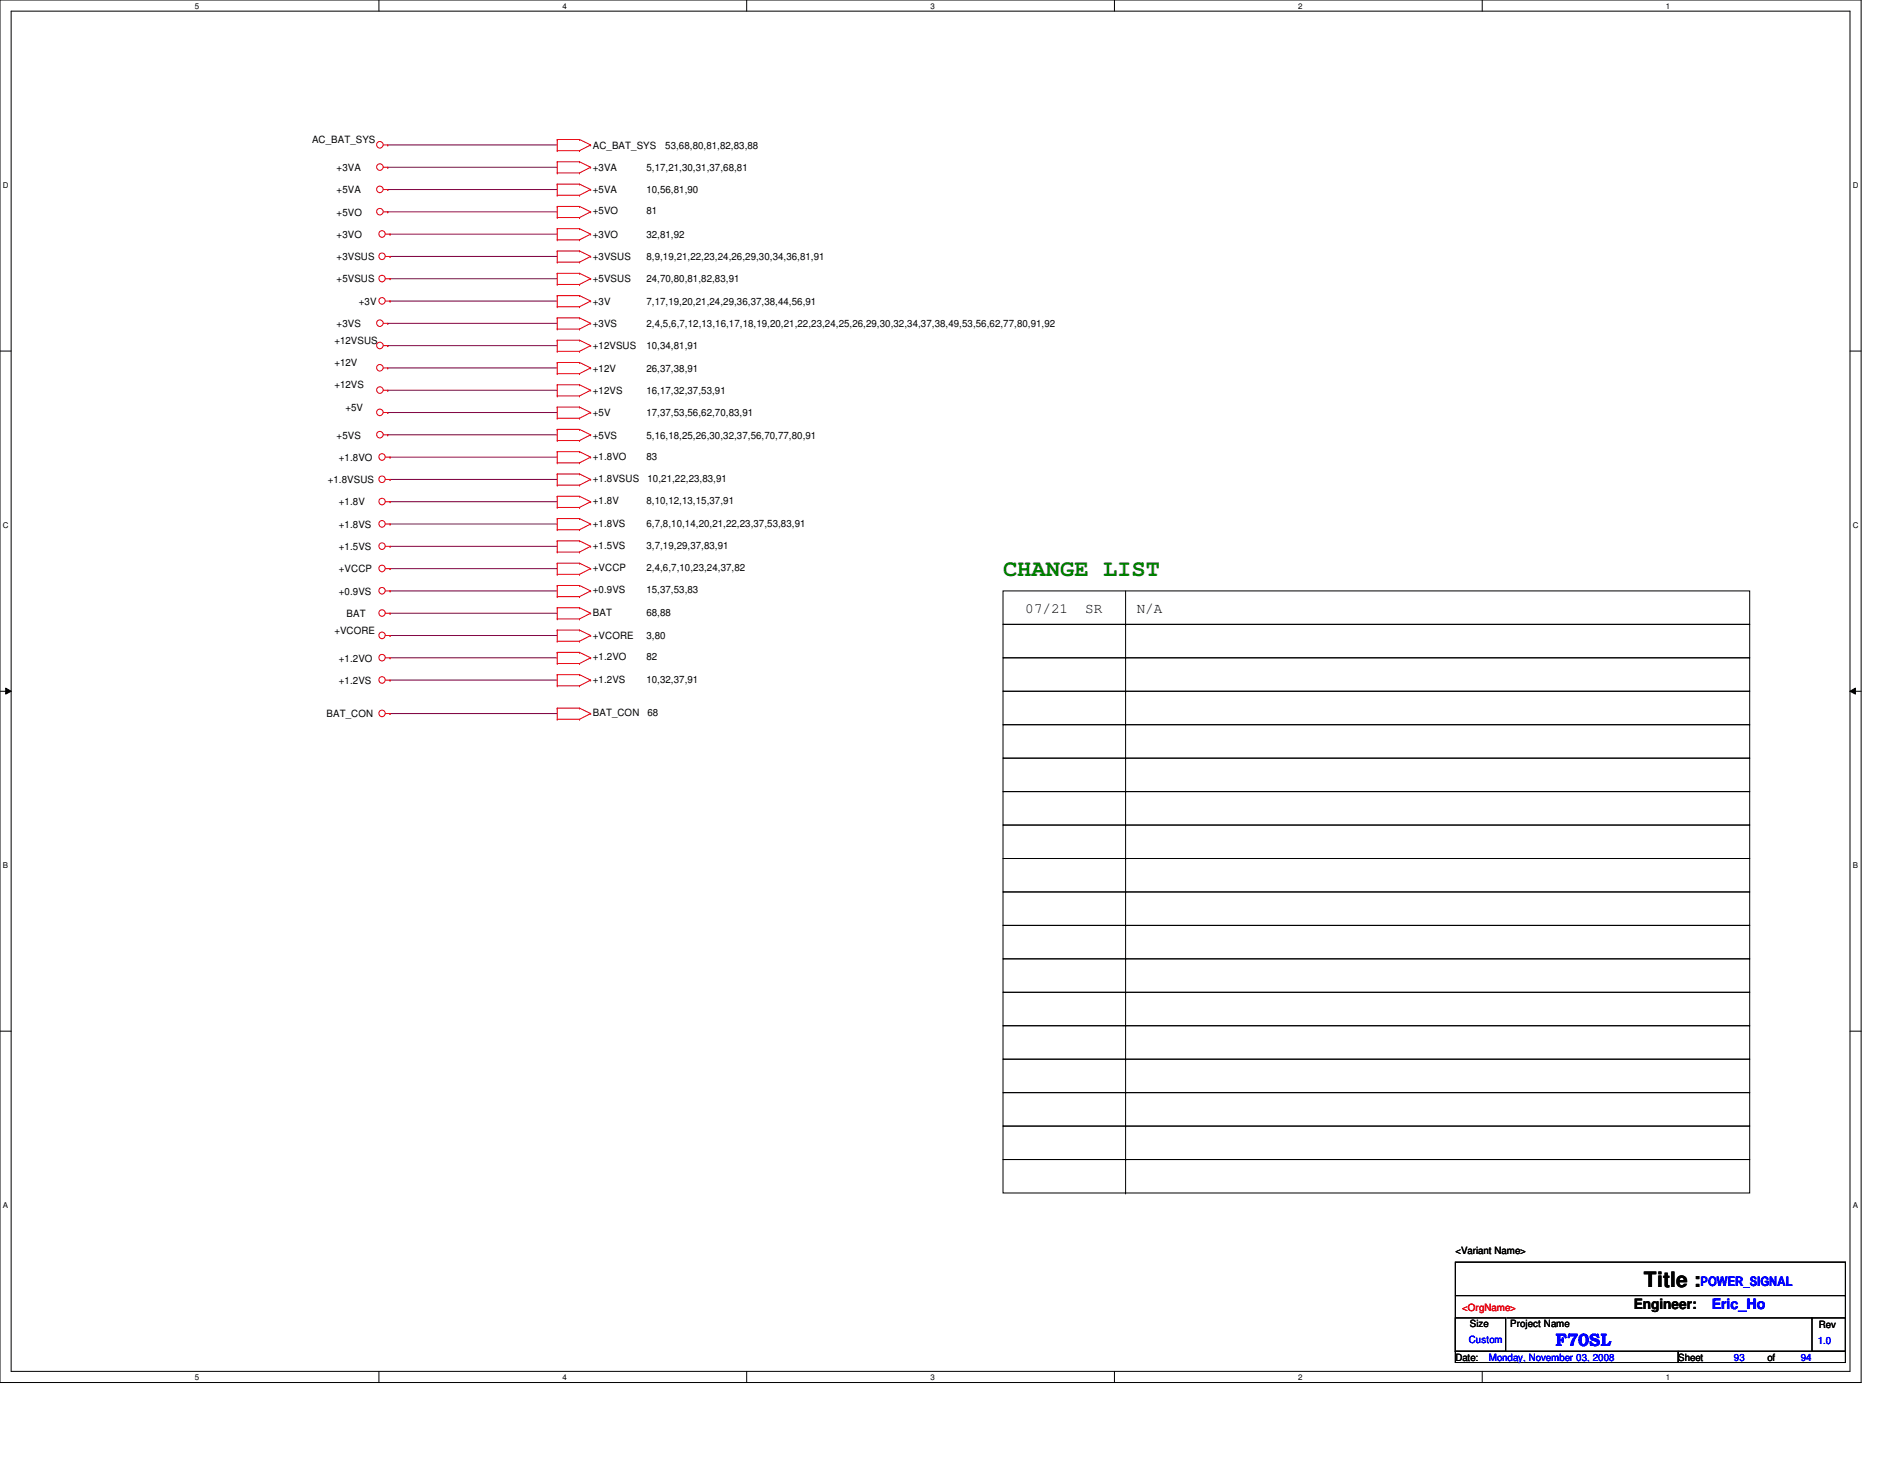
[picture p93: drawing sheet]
<svg xmlns="http://www.w3.org/2000/svg" width="279mm" height="216mm" viewBox="0 0 279 216" stroke-linecap="round" stroke-linejoin="round" font-family="sans-serif">
<defs><g id="words">
<text font-size="3.4" fill="#008000" x="148.6" y="85.3">CHANGE LIST</text>
<text font-size="3.1" x="243.5" y="190.6">Title :</text>
<text font-size="2.6" fill="#00f" x="230.5" y="199.3">F70SL</text>
<g font-size="2.1">
<text x="151.9" y="90.8">07/21</text>
<text x="160.8" y="90.8">SR</text>
<text x="168.4" y="90.8">N/A</text>
<text x="242" y="193.8">Engineer:</text>
</g>
<text font-size="2.1" fill="#00f" x="253.6" y="193.8">Eric_Ho</text>
<text font-size="1.9" fill="#00f" x="251.9" y="190.4">POWER_SIGNAL</text>
<g font-size="1.5">
<text x="46.2" y="21.2">AC_BAT_SYS</text>
<text x="87.8" y="22">AC_BAT_SYS</text>
<text x="98.6" y="22">53,68,80,81,82,83,88</text>
<text x="49.9" y="25.3">+3VA</text>
<text x="49.9" y="28.6">+5VA</text>
<text x="87.8" y="25.3">+3VA</text>
<text x="87.8" y="28.6">+5VA</text>
<text x="95.8" y="25.3">5,17,21,30,31,37,68,81</text>
<text x="95.8" y="28.6">10,56,81,90</text>
<text x="49.9" y="31.9">+5VO</text>
<text x="49.9" y="35.2">+3VO</text>
<text x="87.8" y="31.7">+5VO</text>
<text x="87.8" y="35.2">+3VO</text>
<text x="95.8" y="31.7">81</text>
<text x="95.8" y="35.2">32,81,92</text>
<text x="49.9" y="38.5">+3VSUS</text>
<text x="49.9" y="41.8">+5VSUS</text>
<text x="87.8" y="38.5">+3VSUS</text>
<text x="87.8" y="41.8">+5VSUS</text>
<text x="95.8" y="38.5">8,9,19,21,22,23,24,26,29,30,34,36,81,91</text>
<text x="95.8" y="41.8">24,70,80,81,82,83,91</text>
<text x="53.2" y="45.1">+3V</text>
<text x="87.8" y="45.1">+3V</text>
<text x="95.8" y="45.1">7,17,19,20,21,24,29,36,37,38,44,56,91</text>
<text x="49.5" y="50.9">+12VSUS</text>
<text x="49.9" y="48.4">+3VS</text>
<text x="87.8" y="48.4">+3VS</text>
<text x="87.8" y="51.7">+12VSUS</text>
<text x="95.8" y="48.4">2,4,5,6,7,12,13,16,17,18,19,20,21,22,23,24,25,26,29,30,32,34,37,38,49,53,56,62,77,80,91,92</text>
<text x="95.8" y="51.7">10,34,81,91</text>
<text x="49.5" y="54.2">+12V</text>
<text x="49.5" y="57.5">+12VS</text>
<text x="87.8" y="58.3">+12VS</text>
<text x="87.8" y="55">+12V</text>
<text x="95.8" y="55">26,37,38,91</text>
<text x="95.8" y="58.3">16,17,32,37,53,91</text>
<text x="49.9" y="64.9">+5VS</text>
<text x="51.2" y="60.8">+5V</text>
<text x="87.8" y="61.6">+5V</text>
<text x="87.8" y="64.9">+5VS</text>
<text x="95.8" y="61.6">17,37,53,56,62,70,83,91</text>
<text x="95.8" y="64.9">5,16,18,25,26,30,32,37,56,70,77,80,91</text>
<text x="48.6" y="71.5">+1.8VSUS</text>
<text x="50.2" y="68.2">+1.8VO</text>
<text x="87.8" y="68.1">+1.8VO</text>
<text x="87.8" y="71.4">+1.8VSUS</text>
<text x="95.8" y="68.1">83</text>
<text x="95.9" y="71.4">10,21,22,23,83,91</text>
<text x="50.2" y="74.8">+1.8V</text>
<text x="87.8" y="74.7">+1.8V</text>
<text x="87.8" y="78">+1.8VS</text>
<text x="95.8" y="74.7">8,10,12,13,15,37,91</text>
<text x="95.8" y="78">6,7,8,10,14,20,21,22,23,37,53,83,91</text>
<text x="50.2" y="78.1">+1.8VS</text>
<text x="50.2" y="81.4">+1.5VS</text>
<text x="87.8" y="81.3">+1.5VS</text>
<text x="95.8" y="81.3">3,7,19,29,37,83,91</text>
<text x="50.2" y="88.1">+0.9VS</text>
<text x="50.2" y="84.8">+VCCP</text>
<text x="87.8" y="87.9">+0.9VS</text>
<text x="87.8" y="84.6">+VCCP</text>
<text x="95.8" y="87.9">15,37,53,83</text>
<text x="95.8" y="84.6">2,4,6,7,10,23,24,37,82</text>
<text x="49.5" y="93.8">+VCORE</text>
<text x="51.4" y="91.4">BAT</text>
<text x="87.8" y="94.7">+VCORE</text>
<text x="87.8" y="91.2">BAT</text>
<text x="95.8" y="91.2">68,88</text>
<text x="95.8" y="94.7">3,80</text>
<text x="50.2" y="101.3">+1.2VS</text>
<text x="50.2" y="98">+1.2VO</text>
<text x="87.8" y="101.1">+1.2VS</text>
<text x="87.8" y="97.8">+1.2VO</text>
<text x="95.8" y="101.1">10,32,37,91</text>
<text x="95.8" y="97.8">82</text>
<text x="48.4" y="106.2">BAT_CON</text>
<text x="87.8" y="106">BAT_CON</text>
<text x="95.9" y="106">68</text>
<text x="215.6" y="185.8">&lt;Variant Name&gt;</text>
<text x="217.8" y="196.5">Size</text>
<text x="223.7" y="196.5">Project Name</text>
<text x="269.5" y="196.7">Rev</text>
<text x="215.6" y="201.5">Date:</text>
<text x="248.6" y="201.5">Sheet</text>
<text x="261.8" y="201.5">of</text>
</g>
<text font-size="1.5" fill="#f00" x="216.6" y="194.2">&lt;OrgName&gt;</text>
<g font-size="1.5" fill="#00f">
<text x="217.6" y="198.8">Custom</text>
<text x="220.6" y="201.5">Monday, November 03, 2008</text>
<text x="256.9" y="201.5">93</text>
<text x="266.8" y="201.5">94</text>
<text x="269.3" y="199">1.0</text>
</g>
<g font-size="1.2">
<text x="28.9" y="1.3">5</text>
<text x="83.4" y="1.3">4</text>
<text x="137.8" y="1.3">3</text>
<text x="192.3" y="1.3">2</text>
<text x="246.8" y="1.3">1</text>
<text x=".4" y="27.9">D</text>
<text x="274.5" y="27.9">D</text>
<text x=".4" y="78.2">C</text>
<text x="274.5" y="78.2">C</text>
<text x=".4" y="128.6">B</text>
<text x="274.5" y="128.6">B</text>
<text x=".4" y="178.9">A</text>
<text x="274.5" y="178.9">A</text>
<text x="28.9" y="204.3">5</text>
<text x="83.4" y="204.3">4</text>
<text x="137.8" y="204.3">3</text>
<text x="192.3" y="204.3">2</text>
<text x="246.8" y="204.3">1</text>
</g>
</g></defs>
<path d="M0 0h275.7v204.7h-275.7zM1.7 1.7h272.4v201.4h-272.4z" fill="none" stroke="#000" stroke-width=".15"/>
<g fill="#fff">
<path d="M28.9 .2h.6v1.3h-.6z"/>
<path d="M28.9 203.3h.6v1.3h-.6z"/>
</g>
<path d="M56.1 0v1.7M56.1 203.1v1.6" fill="none" stroke="#000" stroke-width=".15"/>
<g fill="#fff">
<path d="M83.4 .2h.5v1.3h-.5z"/>
<path d="M83.4 203.3h.5v1.3h-.5z"/>
</g>
<path d="M110.6 0v1.7M110.6 203.1v1.6" fill="none" stroke="#000" stroke-width=".15"/>
<g fill="#fff">
<path d="M137.8 .2h.6v1.3h-.6z"/>
<path d="M137.8 203.3h.6v1.3h-.6z"/>
</g>
<path d="M165.1 0v1.7M165.1 203.1v1.6" fill="none" stroke="#000" stroke-width=".15"/>
<g fill="#fff">
<path d="M192.3 .2h.6v1.3h-.6z"/>
<path d="M192.3 203.3h.6v1.3h-.6z"/>
</g>
<path d="M219.6 0v1.7M219.6 203.1v1.6" fill="none" stroke="#000" stroke-width=".15"/>
<g fill="#fff">
<path d="M246.8 .2h.6v1.3h-.6z"/>
<path d="M246.8 203.3h.6v1.3h-.6z"/>
<path d="M.4 26.8h.8v1.3h-.8z"/>
<path d="M274.5 26.8h.8v1.3h-.8z"/>
<path d="M.4 77.1h.8v1.3h-.8z"/>
<path d="M274.5 77.1h.8v1.3h-.8z"/>
</g>
<path d="M0 52h1.7M274.1 52h1.6" fill="none" stroke="#000" stroke-width=".15"/>
<g fill="#fff">
<path d="M.4 127.5h.7v1.3h-.7z"/>
<path d="M274.5 127.5h.7v1.3h-.7z"/>
</g>
<path d="M0 102.4h1.7M.8 101.9l.9 .5-.9 .4zM274.1 102.4l.8-.5v.9zM274.1 102.4h1.6" fill="none" stroke="#000" stroke-width=".15"/>
<path d="M.8 101.9l.9 .5-.9 .4zM274.1 102.4l.8-.5v.9z" fill="#000"/>
<g fill="#fff">
<path d="M.4 177.8h.7v1.4h-.7z"/>
<path d="M274.5 177.8h.7v1.4h-.7z"/>
</g>
<g fill="none" stroke="#000" stroke-width=".15">
<path d="M148.6 87.5h110.6v5h-110.6zM148.6 92.5h110.6v4.9h-110.6zM148.6 97.4h110.6v5h-110.6zM166.8 92.5h.1M166.8 97.4h.1M166.8 87.5v89.2M148.6 102.4h110.6v4.9h-110.6zM148.6 107.3h110.6v5h-110.6zM148.6 112.3h110.6v4.9h-110.6zM148.6 117.2h110.6v5h-110.6zM166.8 102.4h.1M166.8 107.3h.1"/>
<path d="M166.8 112.3h.1M166.8 117.2h.1M148.6 122.2h110.6v4.9h-110.6zM148.6 127.1h110.6v5h-110.6zM148.6 132.1h110.6v4.9h-110.6zM148.6 137h110.6v5h-110.6zM166.8 122.2h.1M166.8 127.1h.1M166.8 132.1h.1M166.8 137h.1M0 152.7h1.7M148.6 142h110.6v4.9h-110.6z"/>
<path d="M148.6 146.9h110.6v5h-110.6zM148.6 151.9h110.6v4.9h-110.6zM148.6 156.8h110.6v5h-110.6zM166.8 142h.1M166.8 146.9h.1M166.8 151.9h.1M166.8 156.8h.1M274.1 152.7h1.6M148.6 161.8h110.6v5h-110.6zM148.6 166.8h110.6v4.9h-110.6zM148.6 171.7h110.6v5h-110.6zM166.8 161.8h.1"/>
<path d="M166.8 166.8h.1M166.8 171.7h.1M166.8 176.7h.1M215.6 186.9h57.8v13.2h-57.8zM215.6 195.2h7.5v4.9h-7.5zM215.6 191.9h57.8M223.2 195.2h45.2M268.4 195.2h5v4.9h-5zM268.4 195.2h.1M273.4 191.9h.1M215.6 200.1h33v1.7h-33zM248.6 200.1h24.8v1.7h-24.8z"/>
</g>
<g fill="none" stroke="#800040" stroke-width=".15">
<path d="M57.4 21.5h.1M57.4 24.8h.1M57.4 31.4h.1M57.4 28.1h.1M57.4 21.5h25.1M57.4 24.8h25.1M57.4 31.4h25.1M57.4 28.1h25.1M57.8 34.7h.1M57.8 38h.1M57.8 34.7h24.7M57.8 38h24.7"/>
<path d="M57.4 47.9h.1M57.4 54.5h.1M57.4 57.8h.1M57.4 51.2h.1M57.4 47.9h25.1M57.4 54.5h25.1M57.4 57.8h25.1M57.4 51.2h25.1M57.8 41.3h.1M57.8 44.6h.1M57.8 41.3h24.7M57.8 44.6h24.7"/>
<path d="M57.4 61.1h.1M57.4 64.4h.1M57.4 61.1h25.1M57.4 64.4h25.1M57.8 67.7h.1M57.8 71h.1M57.8 77.6h.1M57.8 74.3h.1M57.8 67.7h24.7M57.8 71h24.7M57.8 77.6h24.7M57.8 74.3h24.7"/>
<path d="M57.8 94.1h.1M57.8 97.4h.1M57.8 87.5h.1M57.8 90.8h.1M57.8 84.2h.1M57.8 80.9h.1M57.8 94.1h24.7M57.8 97.4h24.7M57.8 87.5h24.7M57.8 90.8h24.7M57.8 84.2h24.7M57.8 80.9h24.7"/>
<path d="M57.8 105.7h.1M57.8 100.7h.1M57.8 105.7h24.7M57.8 100.7h24.7"/>
</g>
<g fill="none" stroke="#f00" stroke-width=".15">
<path d="M56.8 31.4h.6M56.8 21.5h.6M56.8 24.8h.6M56.8 28.1h.6M57.1 34.7h.7M57.1 38h.7M57.4 31.4h.1M57.4 21.5h.1M57.4 24.8h.1M57.4 28.1h.1M57.8 34.7h.1M57.8 38h.1"/>
<path d="M82.5 24h.1M82.5 25.6h.1M82.5 20.7h.1M82.5 22.3h.1M82.5 30.6h.1M82.5 32.2h.1M82.5 33.9h.1M82.5 35.5h.1M82.5 37.2h.1M82.5 38.8h.1M82.5 27.3h.1M82.5 28.9h.1"/>
<path d="M82.5 24h3.4M82.5 20.7v1.6M82.5 24v1.6M82.5 27.3v1.6M82.5 30.6v1.6M82.5 33.9v1.6M82.5 37.2v1.6M82.5 25.6h3.4M82.5 20.7h3.4M82.5 22.3h3.4M82.5 30.6h3.4M82.5 32.2h3.4"/>
<path d="M82.5 33.9h3.4M82.5 35.5h3.4M82.5 37.2h3.4M82.5 38.8h3.4M82.5 27.3h3.4M82.5 28.9h3.4M85.9 24h.1M85.9 25.6h.1M85.9 20.7h.1M85.9 22.3h.1M85.9 30.6h.1M85.9 32.2h.1"/>
<path d="M85.9 33.9h.1M85.9 35.5h.1M85.9 37.2h.1M85.9 38.8h.1M85.9 27.3h.1M85.9 28.9h.1M85.9 24l1.6 .8M85.9 20.7l1.6 .8M85.9 30.6l1.6 .8M85.9 33.9l1.6 .8M85.9 37.2l1.6 .8M85.9 27.3l1.6 .8"/>
<path d="M87.5 24.8h.1M87.5 21.5h.1M87.5 31.4h.1M87.5 34.7h.1M87.5 38h.1M87.5 28.1h.1M87.5 24.8l-1.6 .8M87.5 21.5l-1.6 .8M87.5 31.4l-1.6 .8M87.5 34.7l-1.6 .8M87.5 38l-1.6 .8M87.5 28.1l-1.6 .8"/>
<path d="M56.8 47.9h.6M56.8 54.5h.6M56.8 57.8h.6M56.8 51.2h.6M57.1 41.3h.7M57.1 44.6h.7M57.4 47.9h.1M57.4 54.5h.1M57.4 57.8h.1M57.4 51.2h.1M57.8 41.3h.1M57.8 44.6h.1"/>
<path d="M82.5 57h.1M82.5 58.6h.1M82.5 47.1h.1M82.5 48.7h.1M82.5 53.7h.1M82.5 55.3h.1M82.5 50.4h.1M82.5 52h.1M82.5 40.5h.1M82.5 42.1h.1M82.5 43.8h.1M82.5 45.4h.1"/>
<path d="M82.5 40.5v1.6M82.5 43.8v1.6M82.5 47.1v1.6M82.5 50.4v1.6M82.5 53.7v1.6M82.5 57v1.6M82.5 57h3.4M82.5 58.6h3.4M82.5 47.1h3.4M82.5 48.7h3.4M82.5 53.7h3.4M82.5 55.3h3.4"/>
<path d="M82.5 50.4h3.4M82.5 52h3.4M82.5 40.5h3.4M82.5 42.1h3.4M82.5 43.8h3.4M82.5 45.4h3.4M85.9 57h.1M85.9 58.6h.1M85.9 47.1h.1M85.9 48.7h.1M85.9 53.7h.1M85.9 55.3h.1"/>
<path d="M85.9 50.4h.1M85.9 52h.1M85.9 40.5h.1M85.9 42.1h.1M85.9 43.8h.1M85.9 45.4h.1M85.9 57l1.6 .8M85.9 47.1l1.6 .8M85.9 53.7l1.6 .8M85.9 50.4l1.6 .8M85.9 40.5l1.6 .8M85.9 43.8l1.6 .8"/>
<path d="M87.5 57.8h.1M87.5 47.9h.1M87.5 54.5h.1M87.5 51.2h.1M87.5 41.3h.1M87.5 44.6h.1M87.5 57.8l-1.6 .8M87.5 47.9l-1.6 .8M87.5 54.5l-1.6 .8M87.5 51.2l-1.6 .8M87.5 41.3l-1.6 .8M87.5 44.6l-1.6 .8"/>
<path d="M56.8 61.1h.6M56.8 64.4h.6M57.1 67.7h.7M57.1 71h.7M57.1 74.3h.7M57.1 77.6h.7M57.4 61.1h.1M57.4 64.4h.1M57.8 67.7h.1M57.8 71h.1M57.8 74.3h.1M57.8 77.6h.1"/>
<path d="M82.5 60.3h.1M82.5 61.9h.1M82.5 63.6h.1M82.5 65.2h.1M82.5 66.9h.1M82.5 68.5h.1M82.5 70.2h.1M82.5 71.8h.1M82.5 73.5h.1M82.5 75.1h.1M82.5 76.8h.1M82.5 78.4h.1"/>
<path d="M82.5 60.3v1.6M82.5 63.6v1.6M82.5 66.9v1.6M82.5 70.2v1.6M82.5 73.5v1.6M82.5 76.8v1.6M82.5 60.3h3.4M82.5 61.9h3.4M82.5 63.6h3.4M82.5 65.2h3.4M82.5 66.9h3.4M82.5 68.5h3.4"/>
<path d="M82.5 70.2h3.4M82.5 71.8h3.4M82.5 73.5h3.4M82.5 75.1h3.4M82.5 76.8h3.4M82.5 78.4h3.4M85.9 60.3h.1M85.9 61.9h.1M85.9 63.6h.1M85.9 65.2h.1M85.9 66.9h.1M85.9 68.5h.1"/>
<path d="M85.9 70.2h.1M85.9 71.8h.1M85.9 73.5h.1M85.9 75.1h.1M85.9 76.8h.1M85.9 78.4h.1M85.9 60.3l1.6 .8M85.9 63.6l1.6 .8M85.9 66.9l1.6 .8M85.9 70.2l1.6 .8M85.9 73.5l1.6 .8M85.9 76.8l1.6 .8"/>
<path d="M87.5 61.1h.1M87.5 64.4h.1M87.5 67.7h.1M87.5 71h.1M87.5 74.3h.1M87.5 77.6h.1M87.5 61.1l-1.6 .8M87.5 64.4l-1.6 .8M87.5 67.7l-1.6 .8M87.5 71l-1.6 .8M87.5 74.3l-1.6 .8M87.5 77.6l-1.6 .8"/>
<path d="M57.1 94.1h.7M57.1 97.4h.7M57.1 90.8h.7M57.1 87.5h.7M57.1 84.2h.7M57.1 80.9h.7M57.8 94.1h.1M57.8 97.4h.1M57.8 90.8h.1M57.8 87.5h.1M57.8 84.2h.1M57.8 80.9h.1"/>
<path d="M82.5 93.3h.1M82.5 95h.1M82.5 99.9h.1M82.5 96.6h.1M82.5 98.3h.1M82.5 86.7h.1M82.5 88.3h.1M82.5 90h.1M82.5 91.7h.1M82.5 83.4h.1M82.5 85h.1M82.5 80.1h.1"/>
<path d="M82.5 81.7h.1M82.5 80.1v1.6M82.5 83.4v1.6M82.5 86.7v1.6M82.5 90v1.7M82.5 93.3v1.7M82.5 96.6v1.7M82.5 99.9v1.7M82.5 93.3h3.4M82.5 95h3.4M82.5 99.9h3.4M82.5 96.6h3.4"/>
<path d="M82.5 98.3h3.4M82.5 86.7h3.4M82.5 88.3h3.4M82.5 90h3.4M82.5 91.7h3.4M82.5 83.4h3.4M82.5 85h3.4M82.5 80.1h3.4M82.5 81.7h3.4M85.9 93.3h.1M85.9 95h.1M85.9 99.9h.1"/>
<path d="M85.9 96.6h.1M85.9 98.3h.1M85.9 86.7h.1M85.9 88.3h.1M85.9 90h.1M85.9 91.7h.1M85.9 83.4h.1M85.9 85h.1M85.9 80.1h.1M85.9 81.7h.1M85.9 93.3l1.6 .8M85.9 99.9l1.6 .8"/>
<path d="M85.9 96.6l1.6 .8M85.9 86.7l1.6 .8M85.9 90l1.6 .8M85.9 83.4l1.6 .8M85.9 80.1l1.6 .8M87.5 94.1h.1M87.5 97.4h.1M87.5 87.5h.1M87.5 90.8h.1M87.5 84.2h.1M87.5 80.9h.1M87.5 94.1l-1.6 .9"/>
<path d="M87.5 97.4l-1.6 .9M87.5 87.5l-1.6 .8M87.5 90.8l-1.6 .9M87.5 84.2l-1.6 .8M87.5 80.9l-1.6 .8M57.1 105.7h.7M57.1 100.7h.7M57.8 105.7h.1M57.8 100.7h.1M82.5 104.9h.1M82.5 106.5h.1M82.5 101.6h.1"/>
<path d="M82.5 104.9v1.6M82.5 104.9h3.4M82.5 106.5h3.4M82.5 101.6h3.4M85.9 104.9h.1M85.9 106.5h.1M85.9 101.6h.1M85.9 104.9l1.6 .8M87.5 105.7h.1M87.5 100.7h.1M87.5 105.7l-1.6 .8M87.5 100.7l-1.6 .9"/>
<circle cx="56.3" cy="31.3" r=".49"/>
<circle cx="56.3" cy="24.7" r=".49"/>
<circle cx="56.3" cy="28" r=".49"/>
<circle cx="56.3" cy="21.4" r=".49"/>
<circle cx="56.6" cy="37.9" r=".48"/>
<circle cx="56.6" cy="34.6" r=".48"/>
<circle cx="56.3" cy="54.5" r=".49"/>
<circle cx="56.3" cy="51.2" r=".49"/>
<circle cx="56.3" cy="57.8" r=".49"/>
<circle cx="56.3" cy="47.9" r=".49"/>
<circle cx="56.6" cy="41.2" r=".48"/>
<circle cx="56.6" cy="44.6" r=".48"/>
<circle cx="56.3" cy="61.1" r=".49"/>
<circle cx="56.3" cy="64.4" r=".49"/>
<circle cx="56.6" cy="67.7" r=".48"/>
<circle cx="56.6" cy="74.3" r=".48"/>
<circle cx="56.6" cy="71" r=".48"/>
<circle cx="56.6" cy="77.6" r=".48"/>
<circle cx="56.6" cy="94.1" r=".48"/>
<circle cx="56.6" cy="87.5" r=".48"/>
<circle cx="56.6" cy="90.8" r=".48"/>
<circle cx="56.6" cy="84.2" r=".48"/>
<circle cx="56.6" cy="80.9" r=".48"/>
<circle cx="56.6" cy="97.4" r=".48"/>
<circle cx="56.6" cy="100.7" r=".48"/>
<circle cx="56.6" cy="105.6" r=".48"/>
</g>
<use href="#words"/>
</svg>
